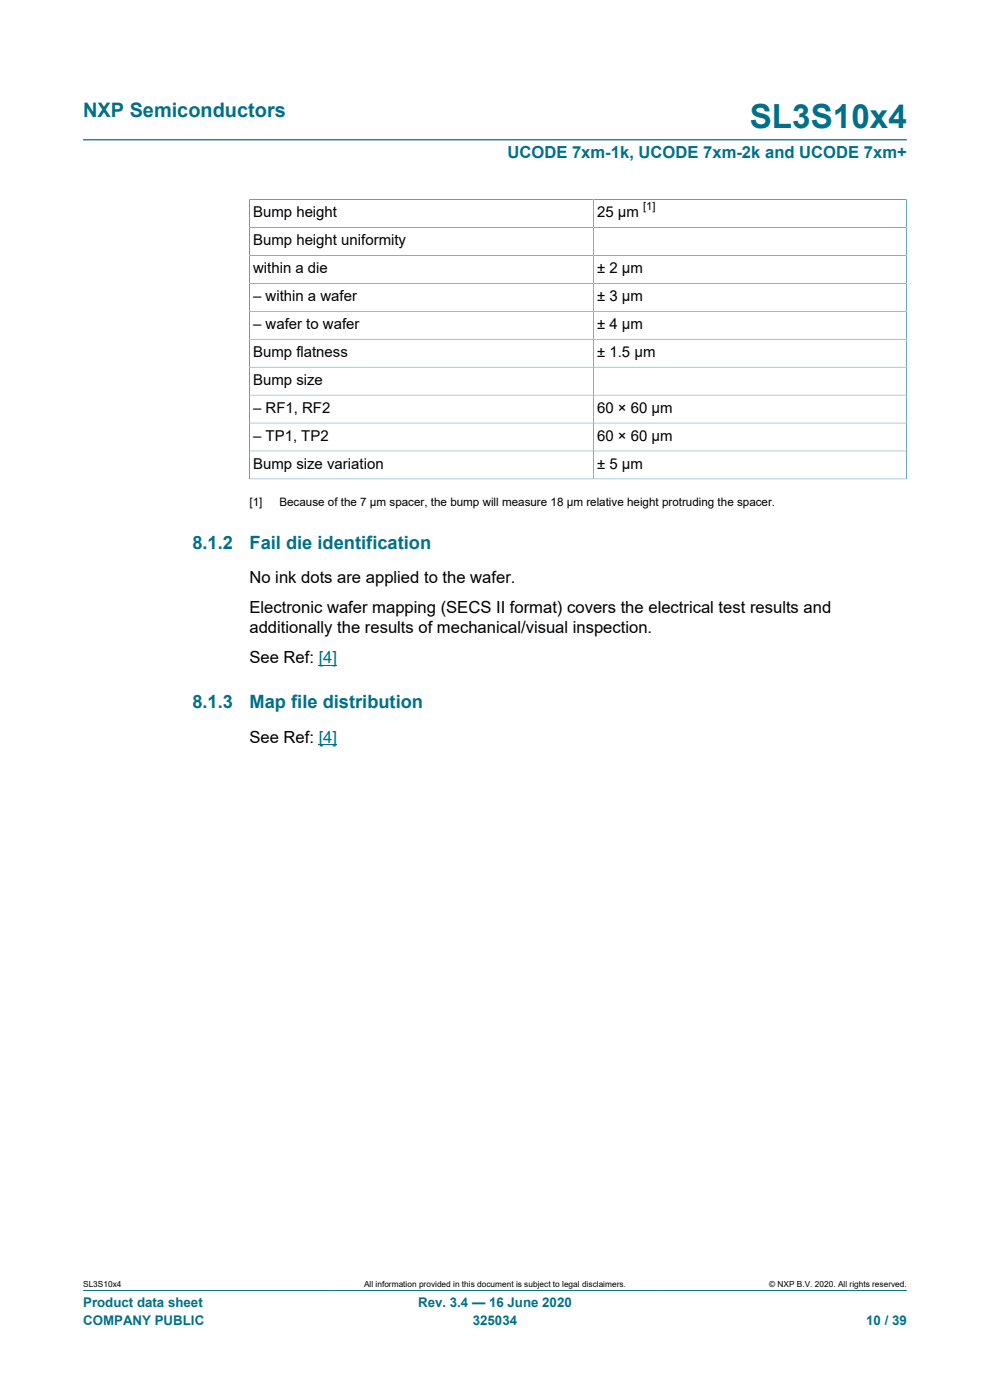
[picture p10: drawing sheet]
<svg xmlns="http://www.w3.org/2000/svg" width="210mm" height="297mm" viewBox="0 0 210 297" stroke-linecap="round" stroke-linejoin="round" font-family="sans-serif">
<defs><g id="words">
<text font-size="7.1" fill="#007088" x="159" y="27.2">SL3S10x4</text>
<text font-size="4.2" fill="#007088" x="17.6" y="24.8">NXP Semiconductors</text>
<g font-size="3.9" fill="#007088">
<text x="40.8" y="116.4">8.1.2</text>
<text x="52.9" y="116.4">Fail die identification</text>
<text x="40.8" y="150.2">8.1.3</text>
<text x="52.9" y="150.2">Map file distribution</text>
</g>
<text font-size="3.5" fill="#007088" x="107.6" y="33.5">UCODE 7xm-1k, UCODE 7xm-2k and UCODE 7xm+</text>
<g font-size="3.5">
<text x="52.9" y="123.8">No ink dots are applied to the wafer.</text>
<text x="52.9" y="130.1">Electronic wafer mapping (SECS II format) covers the electrical test results and</text>
<text x="52.9" y="134.4">additionally the results of mechanical/visual inspection.</text>
<text x="52.9" y="140.7">See Ref: [4]</text>
<text x="52.9" y="157.6">See Ref: [4]</text>
</g>
<g font-size="3.2">
<text x="53.7" y="46.1">Bump height</text>
<text x="126.7" y="46.1">25 μm</text>
<text x="53.7" y="52">Bump height uniformity</text>
<text x="53.7" y="58">within a die</text>
<text x="126.7" y="58">± 2 μm</text>
<text x="53.7" y="63.9">– within a wafer</text>
<text x="126.7" y="63.9">± 3 μm</text>
<text x="53.7" y="69.8">– wafer to wafer</text>
<text x="126.7" y="69.8">± 4 μm</text>
<text x="53.7" y="75.8">Bump flatness</text>
<text x="126.7" y="75.8">± 1.5 μm</text>
<text x="53.7" y="81.7">Bump size</text>
<text x="53.7" y="87.6">– RF1, RF2</text>
<text x="126.7" y="87.6">60 × 60 μm</text>
<text x="53.7" y="93.5">– TP1, TP2</text>
<text x="126.7" y="93.5">60 × 60 μm</text>
<text x="53.7" y="99.5">Bump size variation</text>
<text x="126.7" y="99.5">± 5 μm</text>
</g>
<g font-size="2.8" fill="#007088">
<text x="17.6" y="277.3">Product data sheet</text>
<text x="17.6" y="281">COMPANY PUBLIC</text>
<text x="88.7" y="277.3">Rev. 3.4 — 16 June 2020</text>
<text x="100.3" y="281">325034</text>
<text x="183.7" y="281">10 / 39</text>
</g>
<g font-size="2.5">
<text x="52.9" y="107.2">[1]</text>
<text x="59.3" y="107.2">Because of the 7 μm spacer, the bump will measure 18 μm relative height protruding the spacer.</text>
</g>
<text font-size="2.4" x="136.4" y="44.5">[1]</text>
<g font-size="1.8">
<text x="17.6" y="273.1">SL3S10x4</text>
<text x="77.2" y="273.1">All information provided in this document is subject to legal disclaimers.</text>
<text x="163.2" y="273.1">© NXP B.V. 2020. All rights reserved.</text>
</g>
</g></defs>
<g fill="none" stroke="#007088" stroke-width=".21">
<path d="M17.6 29.7h174.8M52.8 42.3h139.5M52.9 48.3h139.4M52.9 42.3v59.4M52.9 54.2h139.4M125.9 42.3v59.3M192.3 42.3v59.4M52.9 60.1h139.4M52.9 66h139.4M52.9 72h139.4M52.9 77.9h139.4M52.9 83.8h139.4"/>
<path d="M52.9 89.7h139.4M52.9 95.7h139.4M52.8 101.6h139.5M17.6 273.8h174.8"/>
</g>
<path d="M67.6 141.1h3.9M67.6 158h3.9" fill="none" stroke="#00f" stroke-width=".21"/>
<use href="#words"/>
</svg>
